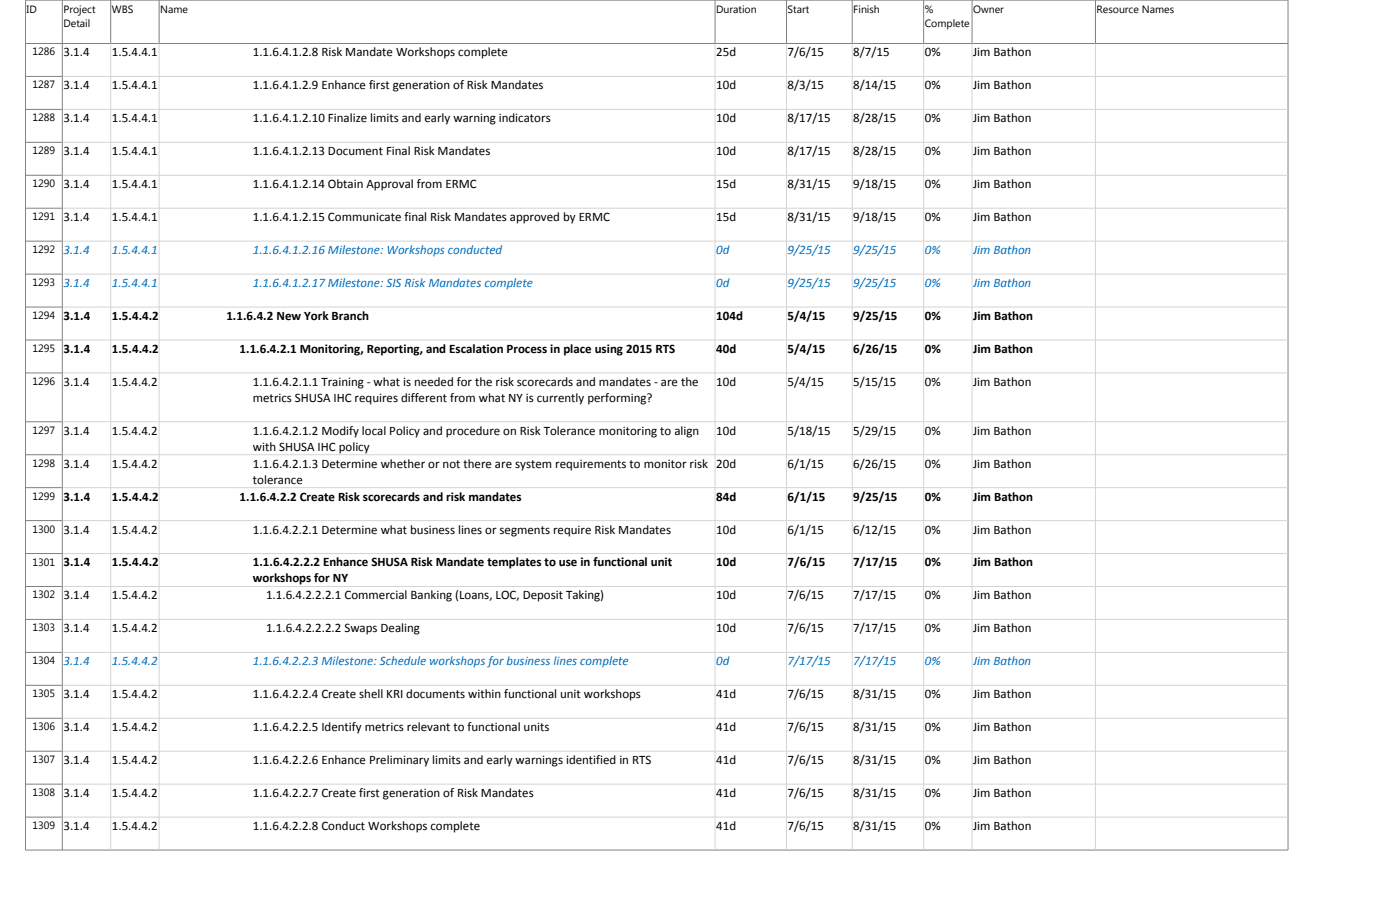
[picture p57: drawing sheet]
<svg xmlns="http://www.w3.org/2000/svg" width="421mm" height="271mm" viewBox="0 0 421 271" stroke-linecap="round" stroke-linejoin="round" font-family="sans-serif">
<defs><g id="words">
<g font-size="3.9">
<text x="19.1" y="17">3.1.4</text>
<text x="33.7" y="17">1.5.4.4.1.2.8</text>
<text x="76.1" y="17">1.1.6.4.1.2.8 Risk Mandate Workshops complete</text>
<text x="215.5" y="17">25d</text>
<text x="237" y="17">7/6/15</text>
<text x="256.8" y="17">8/7/15</text>
<text x="278.3" y="17">0%</text>
<text x="292.9" y="17">Jim Bathon</text>
<text x="19.1" y="26.9">3.1.4</text>
<text x="33.7" y="26.9">1.5.4.4.1.2.9</text>
<text x="76.1" y="26.9">1.1.6.4.1.2.9 Enhance first generation of Risk Mandates</text>
<text x="215.5" y="26.9">10d</text>
<text x="237" y="26.9">8/3/15</text>
<text x="256.8" y="26.9">8/14/15</text>
<text x="278.3" y="26.9">0%</text>
<text x="292.9" y="26.9">Jim Bathon</text>
<text x="19.1" y="36.8">3.1.4</text>
<text x="33.7" y="36.8">1.5.4.4.1.2.10</text>
<text x="76.1" y="36.8">1.1.6.4.1.2.10 Finalize limits and early warning indicators</text>
<text x="215.5" y="36.8">10d</text>
<text x="237" y="36.8">8/17/15</text>
<text x="256.8" y="36.8">8/28/15</text>
<text x="278.3" y="36.8">0%</text>
<text x="292.9" y="36.8">Jim Bathon</text>
<text x="19.1" y="46.7">3.1.4</text>
<text x="33.7" y="46.7">1.5.4.4.1.2.11</text>
<text x="76.1" y="46.7">1.1.6.4.1.2.13 Document Final Risk Mandates</text>
<text x="215.5" y="46.7">10d</text>
<text x="237" y="46.7">8/17/15</text>
<text x="256.8" y="46.7">8/28/15</text>
<text x="278.3" y="46.7">0%</text>
<text x="292.9" y="46.7">Jim Bathon</text>
<text x="19.1" y="56.6">3.1.4</text>
<text x="33.7" y="56.6">1.5.4.4.1.2.12</text>
<text x="76.1" y="56.6">1.1.6.4.1.2.14 Obtain Approval from ERMC</text>
<text x="215.5" y="56.6">15d</text>
<text x="237" y="56.6">8/31/15</text>
<text x="256.8" y="56.6">9/18/15</text>
<text x="278.3" y="56.6">0%</text>
<text x="292.9" y="56.6">Jim Bathon</text>
<text x="19.1" y="66.5">3.1.4</text>
<text x="33.7" y="66.5">1.5.4.4.1.2.13</text>
<text x="76.1" y="66.5">1.1.6.4.1.2.15 Communicate final Risk Mandates approved by ERMC</text>
<text x="215.5" y="66.5">15d</text>
<text x="237" y="66.5">8/31/15</text>
<text x="256.8" y="66.5">9/18/15</text>
<text x="278.3" y="66.5">0%</text>
<text x="292.9" y="66.5">Jim Bathon</text>
<text x="19.1" y="96.2">3.1.4</text>
<text x="33.7" y="96.2">1.5.4.4.2</text>
<text x="68.1" y="96.2">1.1.6.4.2 New York Branch</text>
<text x="215.5" y="96.2">104d</text>
<text x="237" y="96.2">5/4/15</text>
<text x="256.8" y="96.2">9/25/15</text>
<text x="278.3" y="96.2">0%</text>
<text x="292.9" y="96.2">Jim Bathon</text>
<text x="19.1" y="106.1">3.1.4</text>
<text x="33.7" y="106.1">1.5.4.4.2.1</text>
<text x="72.1" y="106.1">1.1.6.4.2.1 Monitoring, Reporting, and Escalation Process in place using 2015 RTS</text>
<text x="215.5" y="106.1">40d</text>
<text x="237" y="106.1">5/4/15</text>
<text x="256.8" y="106.1">6/26/15</text>
<text x="278.3" y="106.1">0%</text>
<text x="292.9" y="106.1">Jim Bathon</text>
<text x="19.1" y="116.1">3.1.4</text>
<text x="33.7" y="116.1">1.5.4.4.2.1.1</text>
<text x="76.1" y="116.1">1.1.6.4.2.1.1 Training - what is needed for the risk scorecards and mandates - are the</text>
<text x="215.5" y="116.1">10d</text>
<text x="237" y="116.1">5/4/15</text>
<text x="256.8" y="116.1">5/15/15</text>
<text x="278.3" y="116.1">0%</text>
<text x="292.9" y="116.1">Jim Bathon</text>
<text x="76.1" y="120.8">metrics SHUSA IHC requires different from what NY is currently performing?</text>
<text x="19.1" y="130.7">3.1.4</text>
<text x="33.7" y="130.7">1.5.4.4.2.1.2</text>
<text x="76.1" y="130.7">1.1.6.4.2.1.2 Modify local Policy and procedure on Risk Tolerance monitoring to align</text>
<text x="215.5" y="130.7">10d</text>
<text x="237" y="130.7">5/18/15</text>
<text x="256.8" y="130.7">5/29/15</text>
<text x="278.3" y="130.7">0%</text>
<text x="292.9" y="130.7">Jim Bathon</text>
<text x="76.1" y="135.5">with SHUSA IHC policy</text>
<text x="19.1" y="140.7">3.1.4</text>
<text x="33.7" y="140.7">1.5.4.4.2.1.3</text>
<text x="76.1" y="140.7">1.1.6.4.2.1.3 Determine whether or not there are system requirements to monitor risk</text>
<text x="215.5" y="140.7">20d</text>
<text x="237" y="140.7">6/1/15</text>
<text x="256.8" y="140.7">6/26/15</text>
<text x="278.3" y="140.7">0%</text>
<text x="292.9" y="140.7">Jim Bathon</text>
<text x="76.1" y="145.4">tolerance</text>
<text x="19.1" y="150.6">3.1.4</text>
<text x="33.7" y="150.6">1.5.4.4.2.2</text>
<text x="72.1" y="150.6">1.1.6.4.2.2 Create Risk scorecards and risk mandates</text>
<text x="215.5" y="150.6">84d</text>
<text x="237" y="150.6">6/1/15</text>
<text x="256.8" y="150.6">9/25/15</text>
<text x="278.3" y="150.6">0%</text>
<text x="292.9" y="150.6">Jim Bathon</text>
<text x="19.1" y="160.5">3.1.4</text>
<text x="33.7" y="160.5">1.5.4.4.2.2.1</text>
<text x="76.1" y="160.5">1.1.6.4.2.2.1 Determine what business lines or segments require Risk Mandates</text>
<text x="215.5" y="160.5">10d</text>
<text x="237" y="160.5">6/1/15</text>
<text x="256.8" y="160.5">6/12/15</text>
<text x="278.3" y="160.5">0%</text>
<text x="292.9" y="160.5">Jim Bathon</text>
<text x="19.1" y="170.4">3.1.4</text>
<text x="33.7" y="170.4">1.5.4.4.2.2.2</text>
<text x="76.1" y="170.4">1.1.6.4.2.2.2 Enhance SHUSA Risk Mandate templates to use in functional unit</text>
<text x="215.5" y="170.4">10d</text>
<text x="237" y="170.4">7/6/15</text>
<text x="256.8" y="170.4">7/17/15</text>
<text x="278.3" y="170.4">0%</text>
<text x="292.9" y="170.4">Jim Bathon</text>
<text x="76.1" y="175.2">workshops for NY</text>
<text x="19.1" y="180.3">3.1.4</text>
<text x="33.7" y="180.3">1.5.4.4.2.2.2.1</text>
<text x="80.1" y="180.3">1.1.6.4.2.2.2.1 Commercial Banking (Loans, LOC, Deposit Taking)</text>
<text x="215.5" y="180.3">10d</text>
<text x="237" y="180.3">7/6/15</text>
<text x="256.8" y="180.3">7/17/15</text>
<text x="278.3" y="180.3">0%</text>
<text x="292.9" y="180.3">Jim Bathon</text>
<text x="19.1" y="190.2">3.1.4</text>
<text x="33.7" y="190.2">1.5.4.4.2.2.2.2</text>
<text x="80.1" y="190.2">1.1.6.4.2.2.2.2 Swaps Dealing</text>
<text x="215.5" y="190.2">10d</text>
<text x="237" y="190.2">7/6/15</text>
<text x="256.8" y="190.2">7/17/15</text>
<text x="278.3" y="190.2">0%</text>
<text x="292.9" y="190.2">Jim Bathon</text>
<text x="19.1" y="210">3.1.4</text>
<text x="33.7" y="210">1.5.4.4.2.2.4</text>
<text x="76.1" y="210">1.1.6.4.2.2.4 Create shell KRI documents within functional unit workshops</text>
<text x="215.5" y="210">41d</text>
<text x="237" y="210">7/6/15</text>
<text x="256.8" y="210">8/31/15</text>
<text x="278.3" y="210">0%</text>
<text x="292.9" y="210">Jim Bathon</text>
<text x="19.1" y="219.9">3.1.4</text>
<text x="33.7" y="219.9">1.5.4.4.2.2.5</text>
<text x="76.1" y="219.9">1.1.6.4.2.2.5 Identify metrics relevant to functional units</text>
<text x="215.5" y="219.9">41d</text>
<text x="237" y="219.9">7/6/15</text>
<text x="256.8" y="219.9">8/31/15</text>
<text x="278.3" y="219.9">0%</text>
<text x="292.9" y="219.9">Jim Bathon</text>
<text x="19.1" y="229.8">3.1.4</text>
<text x="33.7" y="229.8">1.5.4.4.2.2.6</text>
<text x="76.1" y="229.8">1.1.6.4.2.2.6 Enhance Preliminary limits and early warnings identified in RTS</text>
<text x="215.5" y="229.8">41d</text>
<text x="237" y="229.8">7/6/15</text>
<text x="256.8" y="229.8">8/31/15</text>
<text x="278.3" y="229.8">0%</text>
<text x="292.9" y="229.8">Jim Bathon</text>
<text x="19.1" y="239.7">3.1.4</text>
<text x="33.7" y="239.7">1.5.4.4.2.2.7</text>
<text x="76.1" y="239.7">1.1.6.4.2.2.7 Create first generation of Risk Mandates</text>
<text x="215.5" y="239.7">41d</text>
<text x="237" y="239.7">7/6/15</text>
<text x="256.8" y="239.7">8/31/15</text>
<text x="278.3" y="239.7">0%</text>
<text x="292.9" y="239.7">Jim Bathon</text>
<text x="19.1" y="249.6">3.1.4</text>
<text x="33.7" y="249.6">1.5.4.4.2.2.8</text>
<text x="76.1" y="249.6">1.1.6.4.2.2.8 Conduct Workshops complete</text>
<text x="215.5" y="249.6">41d</text>
<text x="237" y="249.6">7/6/15</text>
<text x="256.8" y="249.6">8/31/15</text>
<text x="278.3" y="249.6">0%</text>
<text x="292.9" y="249.6">Jim Bathon</text>
</g>
<g font-size="3.9" fill="#0070c0">
<text x="19.1" y="76.4">3.1.4</text>
<text x="33.7" y="76.4">1.5.4.4.1.2.14</text>
<text x="76.1" y="76.4">1.1.6.4.1.2.16 Milestone: Workshops conducted</text>
<text x="215.5" y="76.4">0d</text>
<text x="237" y="76.4">9/25/15</text>
<text x="256.8" y="76.4">9/25/15</text>
<text x="278.3" y="76.4">0%</text>
<text x="292.9" y="76.4">Jim Bathon</text>
<text x="19.1" y="86.3">3.1.4</text>
<text x="33.7" y="86.3">1.5.4.4.1.2.15</text>
<text x="76.1" y="86.3">1.1.6.4.1.2.17 Milestone: SIS Risk Mandates complete</text>
<text x="215.5" y="86.3">0d</text>
<text x="237" y="86.3">9/25/15</text>
<text x="256.8" y="86.3">9/25/15</text>
<text x="278.3" y="86.3">0%</text>
<text x="292.9" y="86.3">Jim Bathon</text>
<text x="19.1" y="200.1">3.1.4</text>
<text x="33.7" y="200.1">1.5.4.4.2.2.3</text>
<text x="76.1" y="200.1">1.1.6.4.2.2.3 Milestone: Schedule workshops for business lines complete</text>
<text x="215.5" y="200.1">0d</text>
<text x="237" y="200.1">7/17/15</text>
<text x="256.8" y="200.1">7/17/15</text>
<text x="278.3" y="200.1">0%</text>
<text x="292.9" y="200.1">Jim Bathon</text>
</g>
<g font-size="3.2">
<text x="8" y="3.8">ID</text>
<text x="19.1" y="3.8">Project</text>
<text x="33.7" y="3.8">WBS</text>
<text x="48.2" y="3.8">Name</text>
<text x="215.5" y="3.8">Duration</text>
<text x="237" y="3.8">Start</text>
<text x="256.8" y="3.8">Finish</text>
<text x="278.3" y="3.8">%</text>
<text x="292.9" y="3.8">Owner</text>
<text x="330" y="3.8">Resource Names</text>
<text x="19.1" y="8">Detail</text>
<text x="278.3" y="8">Complete</text>
<text x="9.8" y="16.7">1286</text>
<text x="9.8" y="26.6">1287</text>
<text x="9.8" y="36.5">1288</text>
<text x="9.8" y="46.4">1289</text>
<text x="9.8" y="56.3">1290</text>
<text x="9.8" y="66.2">1291</text>
<text x="9.8" y="76.1">1292</text>
<text x="9.8" y="86">1293</text>
<text x="9.8" y="95.9">1294</text>
<text x="9.8" y="105.9">1295</text>
<text x="9.8" y="115.8">1296</text>
<text x="9.8" y="130.4">1297</text>
<text x="9.8" y="140.4">1298</text>
<text x="9.8" y="150.3">1299</text>
<text x="9.8" y="160.2">1300</text>
<text x="9.8" y="170.1">1301</text>
<text x="9.8" y="180">1302</text>
<text x="9.8" y="189.9">1303</text>
<text x="9.8" y="199.8">1304</text>
<text x="9.8" y="209.7">1305</text>
<text x="9.8" y="219.6">1306</text>
<text x="9.8" y="229.5">1307</text>
<text x="9.8" y="239.4">1308</text>
<text x="9.8" y="249.3">1309</text>
</g>
</g></defs>
<g fill="none" stroke="#808080" stroke-width=".3">
<path d="M7.7 13.1h379.9M7.7 0h379.9v255.7h-379.9zM18.8 0v255.7M33.3 0v13.1M47.9 0v13.1M215.2 0v13.1M236.7 0v13.1M256.5 0v13.1M278 0v13.1M292.5 0v13.1M329.7 0v13.1M7.7 23h11.1"/>
<path d="M7.7 32.9h11.1M7.7 42.8h11.1M7.7 52.7h11.1M7.7 62.6h11.1M7.7 72.5h11.1M7.7 82.4h11.1M7.7 92.3h11.1M7.7 102.3h11.1M7.7 112.2h11.1M7.7 126.8h11.1M7.7 136.8h11.1M7.7 146.7h11.1"/>
<path d="M7.7 156.6h11.1M7.7 166.5h11.1M7.7 176.4h11.1M7.7 186.3h11.1M7.7 196.2h11.1M7.7 206.1h11.1M7.7 216h11.1M7.7 225.9h11.1M7.7 235.8h11.1M7.7 245.7h11.1"/>
</g>
<g fill="none" stroke="#d4d4d4" stroke-width=".3">
<path d="M33.3 13.1v242.6M47.9 13.1v242.6M215.2 13.1v242.6M236.7 13.1v242.6M256.5 13.1v242.6M278 13.1v242.6M292.5 13.1v242.6M329.7 13.1v242.6M18.8 23h368.8M18.8 32.9h368.8M18.8 42.8h368.8M18.8 52.7h368.8"/>
<path d="M18.8 62.6h368.8M18.8 72.5h368.8M18.8 82.4h368.8M18.8 92.3h368.8M18.8 102.3h368.8M18.8 112.2h368.8M18.8 126.8h368.8M18.8 136.8h368.8M18.8 146.7h368.8M18.8 156.6h368.8M18.8 166.5h368.8M18.8 176.4h368.8"/>
<path d="M18.8 186.3h368.8M18.8 196.2h368.8M18.8 206.1h368.8M18.8 216h368.8M18.8 225.9h368.8M18.8 235.8h368.8M18.8 245.7h368.8"/>
</g>
<use href="#words"/>
</svg>
